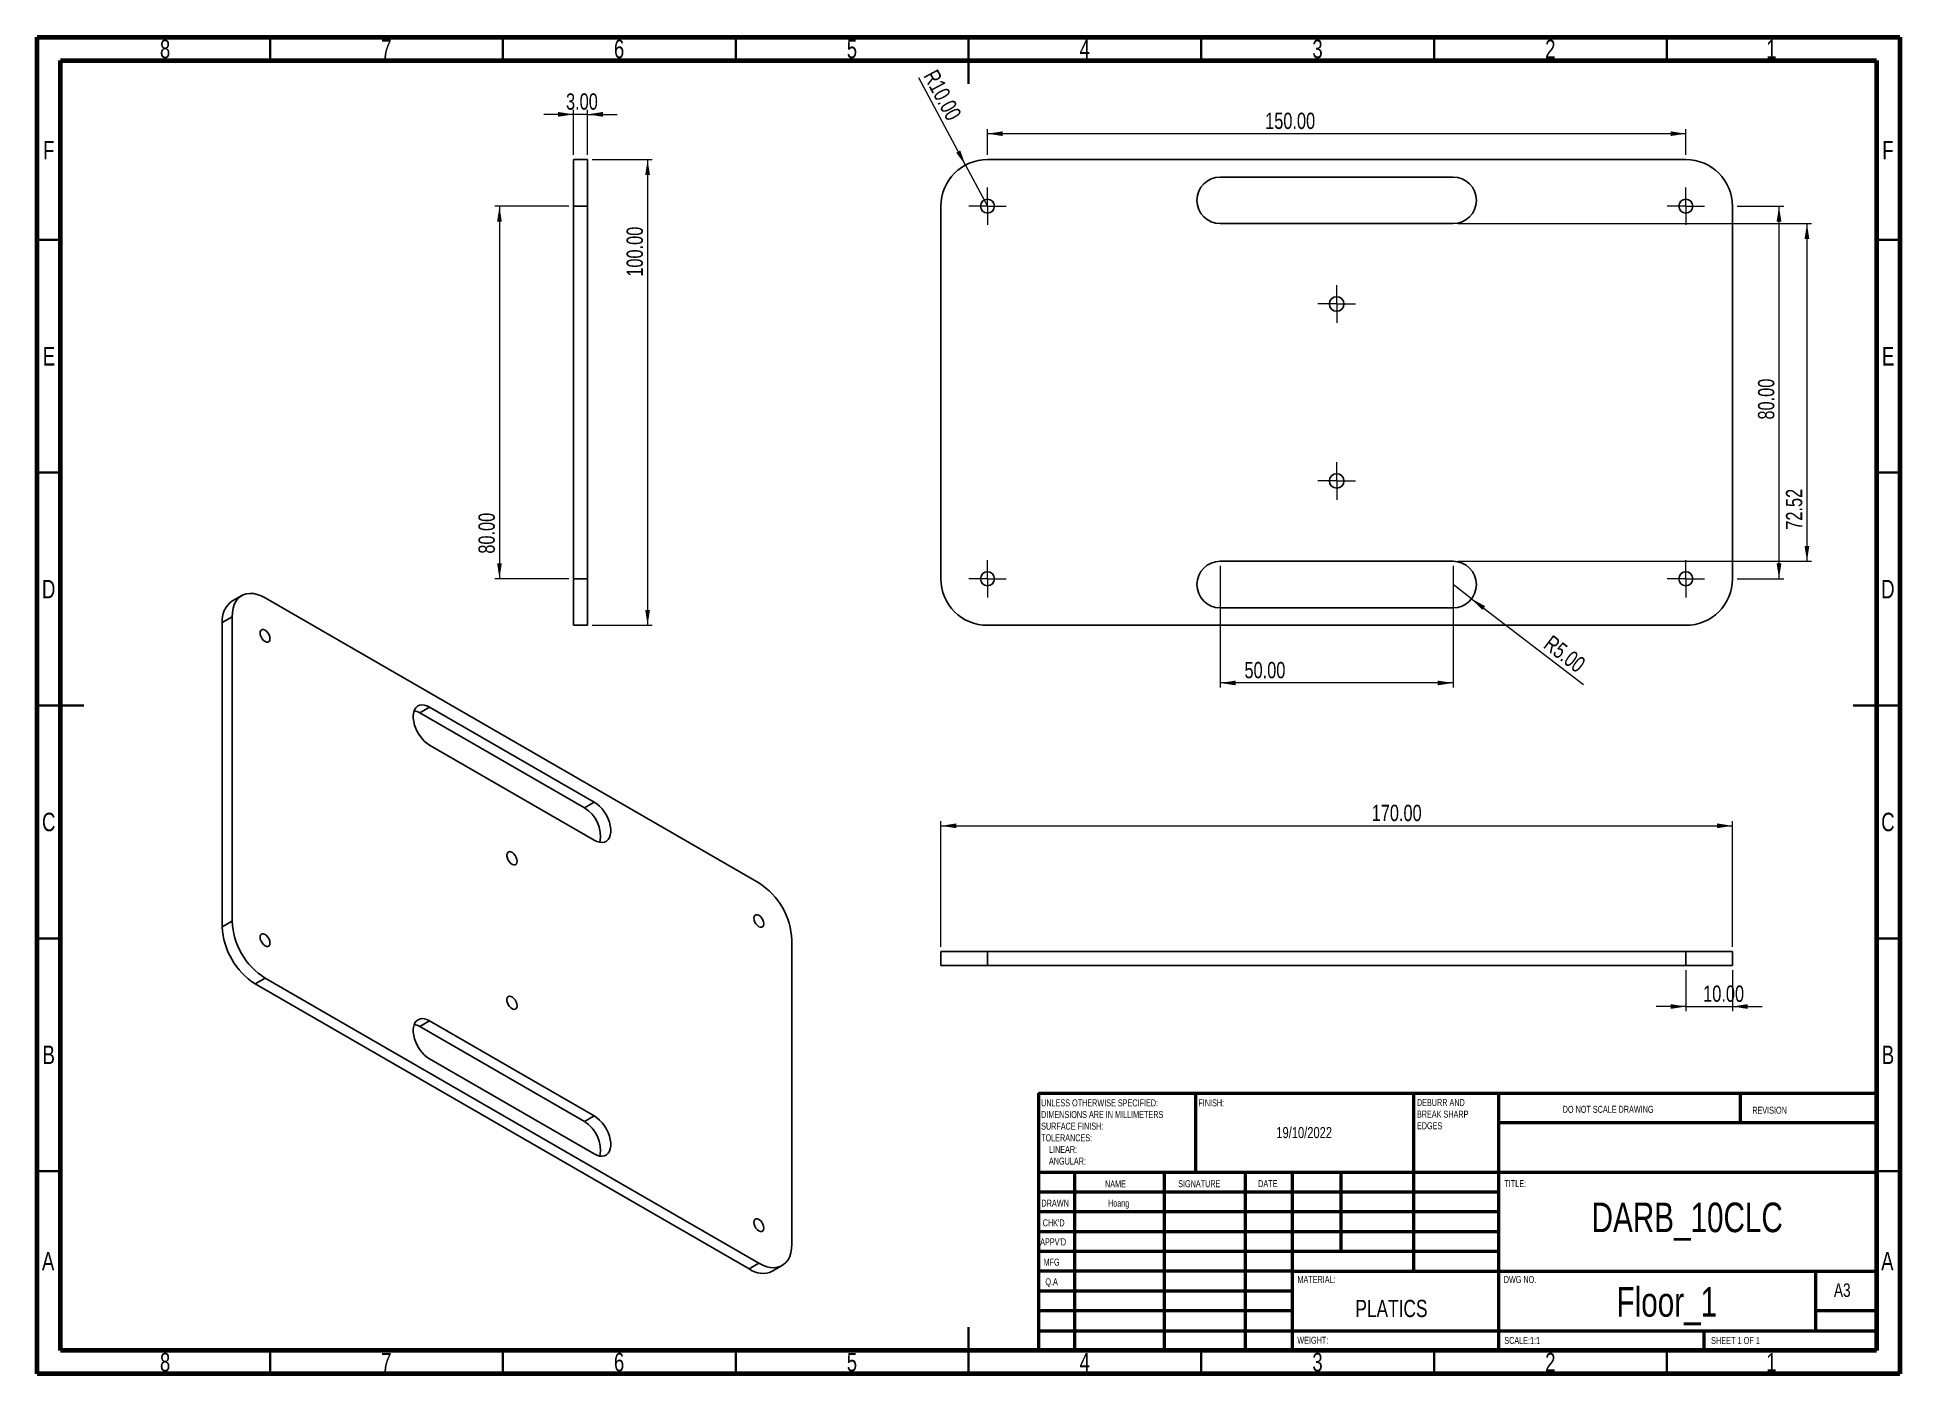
# Model space of a CAD drawing. Header units: millimetres. Extents: x 15 to 415, y 5 to 292.
import ezdxf

# ---------------------------------------------------------------- set-up
doc = ezdxf.new("R2010")
doc.units = ezdxf.units.MM
doc.styles.add('SLDTEXTSTYLE0', font='TXT', dxfattribs={"width": 0.75})
doc.styles.add('SLDTEXTSTYLE1', font='TXT', dxfattribs={"width": 0.686449})
doc.styles.add('SLDTEXTSTYLE2', font='TXT', dxfattribs={"width": 0.6875})
doc.dimstyles.new('SLDDIMSTYLE0', dxfattribs={"dimtxt": 3.5, "dimasz": 3.302, "dimexe": 0, "dimexo": 0.0625, "dimgap": 0.875, "dimtad": 1, "dimrnd": 1e-09, "dimzin": 4, "dimdsep": 46, "dimtxsty": 'SLDTEXTSTYLE0', "dimsah": 1, "dimcen": 0.09, "dimadec": 0, "dimazin": 1, "dimtfac": 1, "dimtofl": 0, "dimtmove": 0, "dimatfit": 3, "dimfxl": 1, "dimfrac": 2, "dimtolj": 1, "dimtzin": 12, "dimarcsym": 0})
doc.dimstyles.new('SLDDIMSTYLE1', dxfattribs={"dimtxt": 3.5, "dimasz": 3.302, "dimexe": 0, "dimexo": 0.0625, "dimgap": 0.875, "dimtad": 1, "dimrnd": 1e-09, "dimzin": 4, "dimdsep": 46, "dimtxsty": 'SLDTEXTSTYLE0', "dimsah": 1, "dimcen": 0, "dimadec": 0, "dimazin": 1, "dimtfac": 1, "dimtofl": 0, "dimtmove": 0, "dimatfit": 3, "dimfxl": 1, "dimfrac": 2, "dimtolj": 1, "dimtzin": 12, "dimarcsym": 0})
doc.dimstyles.new('SLDDIMSTYLE2', dxfattribs={"dimtxt": 3.5, "dimasz": 3.302, "dimexe": 0, "dimexo": 0.0625, "dimgap": 0.875, "dimtad": 1, "dimrnd": 1e-09, "dimzin": 12, "dimdsep": 46, "dimtxsty": 'SLDTEXTSTYLE0', "dimsah": 1, "dimcen": 0.09, "dimadec": 0, "dimazin": 3, "dimtfac": 1, "dimtofl": 0, "dimtmove": 0, "dimatfit": 3, "dimfxl": 1, "dimfrac": 2, "dimtolj": 1, "dimtzin": 12, "dimarcsym": 0})
doc.dimstyles.new('SLDDIMSTYLE3', dxfattribs={"dimtxt": 3.5, "dimasz": 3.302, "dimexe": 0, "dimexo": 0.0625, "dimgap": 0.875, "dimtad": 1, "dimrnd": 1e-09, "dimzin": 4, "dimdsep": 46, "dimtxsty": 'SLDTEXTSTYLE0', "dimsah": 1, "dimcen": 0.09, "dimadec": 0, "dimazin": 1, "dimtfac": 1, "dimtmove": 0, "dimatfit": 0, "dimfxl": 1, "dimfrac": 2, "dimtolj": 1, "dimtzin": 12, "dimarcsym": 0})

msp = doc.modelspace()

# ---------------------------------------------------------------- texts
at = {"color": 7, "linetype": 'Continuous', "lineweight": 0}
for s, insert, char_height, attachment_point, style in [('8', (42.46, 291.474), 3.969, 2, 'SLDTEXTSTYLE0'), ('7', (89.96, 291.474), 3.969, 2, 'SLDTEXTSTYLE0'), ('6', (139.96, 291.474), 3.969, 2, 'SLDTEXTSTYLE0'), ('5', (189.96, 291.474), 3.969, 2, 'SLDTEXTSTYLE0'), ('4', (239.96, 291.474), 3.969, 2, 'SLDTEXTSTYLE0'), ('3', (289.96, 291.474), 3.969, 2, 'SLDTEXTSTYLE0'), ('2', (339.96, 291.474), 3.969, 2, 'SLDTEXTSTYLE0'), ('1', (387.46, 291.474), 3.969, 2, 'SLDTEXTSTYLE0'), ('F', (17.458, 269.724), 3.969, 2, 'SLDTEXTSTYLE0'), ('F', (412.458, 269.724), 3.969, 2, 'SLDTEXTSTYLE0'), ('E', (17.508, 225.474), 3.969, 2, 'SLDTEXTSTYLE0'), ('E', (412.508, 225.474), 3.969, 2, 'SLDTEXTSTYLE0'), ('D', (17.453, 175.474), 3.969, 2, 'SLDTEXTSTYLE0'), ('D', (412.453, 175.474), 3.969, 2, 'SLDTEXTSTYLE0'), ('C', (17.459, 125.474), 3.969, 2, 'SLDTEXTSTYLE0'), ('C', (412.459, 125.474), 3.969, 2, 'SLDTEXTSTYLE0'), ('B', (17.471, 75.474), 3.969, 2, 'SLDTEXTSTYLE0'), ('B', (412.471, 75.474), 3.969, 2, 'SLDTEXTSTYLE0'), ('FINISH:', (264.371, 63.919), 1.5, 1, 'SLDTEXTSTYLE0'), ('DO NOT SCALE DRAWING', (342.615, 62.533), 1.5, 1, 'SLDTEXTSTYLE0'), ('REVISION', (383.328, 62.335), 1.5, 1, 'SLDTEXTSTYLE0'), ('19/10/2022', (287.092, 57.981), 2.3813, 2, 'SLDTEXTSTYLE0'), ('NAME', (244.322, 46.501), 1.5, 1, 'SLDTEXTSTYLE0'), ('SIGNATURE', (260.034, 46.562), 1.5, 1, 'SLDTEXTSTYLE0'), ('DATE', (277.215, 46.576), 1.5, 1, 'SLDTEXTSTYLE0'), ('TITLE:', (330.09, 46.576), 1.5, 1, 'SLDTEXTSTYLE0'), ('DRAWN', (230.643, 42.385), 1.5, 1, 'SLDTEXTSTYLE1'), ('Hoang', (247.241, 42.383), 1.4986, 2, 'SLDTEXTSTYLE0'), ('DARB_10CLC', (369.357, 41.754), 6.35, 2, 'SLDTEXTSTYLE0'), ("CHK'D", (230.939, 38.162), 1.5, 1, 'SLDTEXTSTYLE0'), ("APPV'D", (230.402, 34.066), 1.5, 1, 'SLDTEXTSTYLE0'), ('A', (17.34, 31.168), 3.969, 2, 'SLDTEXTSTYLE0'), ('MFG', (231.124, 29.716), 1.5, 1, 'SLDTEXTSTYLE0'), ('A', (412.34, 31.168), 3.969, 2, 'SLDTEXTSTYLE0'), ('Q.A', (231.509, 25.505), 1.5, 1, 'SLDTEXTSTYLE0'), ('MATERIAL:', (285.646, 25.986), 1.5, 1, 'SLDTEXTSTYLE0'), ('DWG NO.', (329.953, 25.986), 1.5, 1, 'SLDTEXTSTYLE0'), ('A3', (400.871, 24.406), 2.9104, 1, 'SLDTEXTSTYLE0'), ('PLATICS', (305.832, 20.869), 3.7042, 2, 'SLDTEXTSTYLE0'), ('Floor_1', (364.976, 23.607), 6.35, 2, 'SLDTEXTSTYLE0'), ('WEIGHT:', (285.618, 12.949), 1.4986, 1, 'SLDTEXTSTYLE0'), ('SCALE:1:1', (330.074, 12.9), 1.5, 1, 'SLDTEXTSTYLE0'), ('SHEET 1 OF 1', (374.478, 12.9), 1.5, 1, 'SLDTEXTSTYLE2'), ('8', (42.46, 9.474), 3.969, 2, 'SLDTEXTSTYLE0'), ('7', (89.96, 9.474), 3.969, 2, 'SLDTEXTSTYLE0'), ('6', (139.96, 9.474), 3.969, 2, 'SLDTEXTSTYLE0'), ('5', (189.96, 9.474), 3.969, 2, 'SLDTEXTSTYLE0'), ('4', (239.96, 9.474), 3.969, 2, 'SLDTEXTSTYLE0'), ('3', (289.96, 9.474), 3.969, 2, 'SLDTEXTSTYLE0'), ('2', (339.96, 9.474), 3.969, 2, 'SLDTEXTSTYLE0'), ('1', (387.46, 9.474), 3.969, 2, 'SLDTEXTSTYLE0')]:
    msp.add_mtext(s, dxfattribs=dict(at, insert=insert, char_height=char_height, attachment_point=attachment_point, style=style))

# ---------------------------------------------------------------- blocks, each defined once
blk = doc.blocks.new('SW_NOTE_0')
at = {"color": 0, "linetype": 'Continuous', "lineweight": 0, "char_height": 1.5, "attachment_point": 1, "style": 'SLDTEXTSTYLE0'}
for s, insert in [('UNLESS OTHERWISE SPECIFIED:', (0, 1.93)), ('SURFACE FINISH:', (0, -3.07)), ('DIMENSIONS ARE IN MILLIMETERS', (0, -0.57)), ('TOLERANCES:', (0, -5.57)), ('ANGULAR:', (1.69, -10.57)), ('LINEAR:', (1.69, -8.07))]:
    blk.add_mtext(s, dxfattribs=dict(at, insert=insert))
blk = doc.blocks.new('SW_NOTE_0_1')
at = {"color": 0, "linetype": 'Continuous', "lineweight": 0, "char_height": 1.5, "attachment_point": 1, "style": 'SLDTEXTSTYLE0'}
for s, insert in [('DEBURR AND', (0, 1.93)), ('BREAK SHARP', (0, -0.57)), ('EDGES', (0, -3.07))]:
    blk.add_mtext(s, dxfattribs=dict(at, insert=insert))
blk = doc.blocks.new('_D')
at = {"color": 7, "linetype": 'Continuous', "lineweight": 0}
for p, q in [((219.07, 266.72), (219.07, 272.29)), ((369.07, 266.72), (369.07, 272.29)), ((369.07, 271.29), (219.07, 271.29))]:
    blk.add_line(p, q, dxfattribs=at)
at = {"color": 7, "linetype": 'Continuous', "lineweight": 18}
for points in [[(219.07, 271.29), (222.37, 270.78), (222.37, 271.8)], [(369.07, 271.29), (365.77, 271.8), (365.77, 270.78)]]:
    blk.add_solid(points, dxfattribs=at)
at = {"color": 7, "linetype": 'Continuous', "lineweight": 18, "insert": (278.71, 275.8), "char_height": 3.5, "attachment_point": 1, "style": 'SLDTEXTSTYLE0'}
blk.add_mtext('150.00', dxfattribs=at)
blk = doc.blocks.new('_D_1')
at = {"color": 7, "linetype": 'Continuous', "lineweight": 0}
for p, q in [((380.07, 255.72), (390.07, 255.72)), ((389.07, 175.72), (389.07, 255.72)), ((380.07, 175.72), (390.07, 175.72))]:
    blk.add_line(p, q, dxfattribs=at)
at = {"color": 7, "linetype": 'Continuous', "lineweight": 18}
for points in [[(389.07, 255.72), (388.56, 252.42), (389.58, 252.42)], [(389.07, 175.72), (389.58, 179.02), (388.56, 179.02)]]:
    blk.add_solid(points, dxfattribs=at)
at = {"color": 7, "linetype": 'Continuous', "lineweight": 18, "insert": (384.56, 209.9), "char_height": 3.5, "attachment_point": 1, "rotation": 90, "style": 'SLDTEXTSTYLE0'}
blk.add_mtext('80.00', dxfattribs=at)
blk = doc.blocks.new('_D_2')
at = {"color": 7, "linetype": 'Continuous', "lineweight": 0}
for p, q in [((269.07, 178.46), (269.07, 152.34)), ((319.07, 178.46), (319.07, 152.34)), ((319.07, 153.34), (269.07, 153.34))]:
    blk.add_line(p, q, dxfattribs=at)
at = {"color": 7, "linetype": 'Continuous', "lineweight": 18}
for points in [[(269.07, 153.34), (272.37, 152.83), (272.37, 153.85)], [(319.07, 153.34), (315.77, 153.85), (315.77, 152.83)]]:
    blk.add_solid(points, dxfattribs=at)
at = {"color": 7, "linetype": 'Continuous', "lineweight": 18, "insert": (274.27, 157.85), "char_height": 3.5, "attachment_point": 1, "style": 'SLDTEXTSTYLE0'}
blk.add_mtext('50.00', dxfattribs=at)
blk = doc.blocks.new('_D_3')
at = {"color": 7, "linetype": 'Continuous', "lineweight": 0}
for q in [(319.07, 174.46), (347.09, 153.04)]:
    blk.add_line((323.04, 171.43), q, dxfattribs=at)
at = {"color": 7, "linetype": 'Continuous', "lineweight": 18}
blk.add_solid([(323.04, 171.43), (325.36, 169.02), (325.97, 169.82)], dxfattribs=at)
at = {"color": 7, "linetype": 'Continuous', "lineweight": 18, "insert": (340.38, 163.83), "char_height": 3.5, "attachment_point": 1, "rotation": 322.59, "style": 'SLDTEXTSTYLE0'}
blk.add_mtext('R5.00', dxfattribs=at)
blk = doc.blocks.new('_D_4')
at = {"color": 7, "linetype": 'Continuous', "lineweight": 0}
for q in [(204.33, 283.27), (219.07, 255.72)]:
    blk.add_line((214.35, 264.54), q, dxfattribs=at)
at = {"color": 7, "linetype": 'Continuous', "lineweight": 18}
blk.add_solid([(214.35, 264.54), (213.24, 267.69), (212.35, 267.21)], dxfattribs=at)
at = {"color": 7, "linetype": 'Continuous', "lineweight": 18, "insert": (208.29, 285.39), "char_height": 3.5, "attachment_point": 1, "rotation": 298.1519, "style": 'SLDTEXTSTYLE0'}
blk.add_mtext('R10.00', dxfattribs=at)
blk = doc.blocks.new('_D_5')
at = {"color": 7, "linetype": 'Continuous', "lineweight": 0}
for p, q in [((320.07, 251.98), (396.07, 251.98)), ((395.07, 251.98), (395.07, 179.46)), ((320.07, 179.46), (396.07, 179.46))]:
    blk.add_line(p, q, dxfattribs=at)
at = {"color": 7, "linetype": 'Continuous', "lineweight": 18}
for points in [[(395.07, 251.98), (394.56, 248.68), (395.58, 248.68)], [(395.07, 179.46), (395.58, 182.76), (394.56, 182.76)]]:
    blk.add_solid(points, dxfattribs=at)
at = {"color": 7, "linetype": 'Continuous', "lineweight": 18, "insert": (390.56, 186.24), "char_height": 3.5, "attachment_point": 1, "rotation": 90, "style": 'SLDTEXTSTYLE0'}
blk.add_mtext('72.52', dxfattribs=at)
blk = doc.blocks.new('SW_CENTERMARKSYMBOL_0')
at = {"color": 0, "linetype": 'Continuous', "lineweight": 18}
for p, q in [((0, 2.5), (0, 4)), ((-2.5, 0), (-4, 0)), ((0, 0), (-2.5, 0)), ((0, 0), (0, 2.5)), ((0, 0), (0, -2.5)), ((0, 0), (2.5, 0)), ((2.5, 0), (4, 0)), ((0, -2.5), (0, -4))]:
    blk.add_line(p, q, dxfattribs=at)
blk = doc.blocks.new('SW_CENTERMARKSYMBOL_1')
at = {"color": 0, "linetype": 'Continuous', "lineweight": 18}
for p, q in [((0, 2.5), (0, 4)), ((-2.5, 0), (-4, 0)), ((0, 0), (-2.5, 0)), ((0, 0), (0, 2.5)), ((0, 0), (0, -2.5)), ((0, 0), (2.5, 0)), ((2.5, 0), (4, 0)), ((0, -2.5), (0, -4))]:
    blk.add_line(p, q, dxfattribs=at)
blk = doc.blocks.new('SW_CENTERMARKSYMBOL_2')
at = {"color": 0, "linetype": 'Continuous', "lineweight": 18}
for p, q in [((0, 2.5), (0, 4)), ((-2.5, 0), (-4, 0)), ((0, 0), (-2.5, 0)), ((0, 0), (0, 2.5)), ((0, 0), (0, -2.5)), ((0, 0), (2.5, 0)), ((2.5, 0), (4, 0)), ((0, -2.5), (0, -4))]:
    blk.add_line(p, q, dxfattribs=at)
blk = doc.blocks.new('SW_CENTERMARKSYMBOL_3')
at = {"color": 0, "linetype": 'Continuous', "lineweight": 18}
for p, q in [((0, 2.5), (0, 4)), ((-2.5, 0), (-4, 0)), ((0, 0), (-2.5, 0)), ((0, 0), (0, 2.5)), ((0, 0), (0, -2.5)), ((0, 0), (2.5, 0)), ((2.5, 0), (4, 0)), ((0, -2.5), (0, -4))]:
    blk.add_line(p, q, dxfattribs=at)
blk = doc.blocks.new('SW_CENTERMARKSYMBOL_4')
at = {"color": 0, "linetype": 'Continuous', "lineweight": 18}
for p, q in [((0, 2.5), (0, 4.06)), ((-2.5, 0), (-4.06, 0)), ((0, 0), (-2.5, 0)), ((0, 0), (0, 2.5)), ((0, 0), (0, -2.5)), ((0, 0), (2.5, 0)), ((2.5, 0), (4.06, 0)), ((0, -2.5), (0, -4.06))]:
    blk.add_line(p, q, dxfattribs=at)
blk = doc.blocks.new('SW_CENTERMARKSYMBOL_5')
at = {"color": 0, "linetype": 'Continuous', "lineweight": 18}
for p, q in [((0, 2.5), (0, 4.06)), ((-2.5, 0), (-4.06, 0)), ((0, 0), (-2.5, 0)), ((0, 0), (0, 2.5)), ((0, 0), (0, -2.5)), ((0, 0), (2.5, 0)), ((2.5, 0), (4.06, 0)), ((0, -2.5), (0, -4.06))]:
    blk.add_line(p, q, dxfattribs=at)
blk = doc.blocks.new('_D_6')
at = {"color": 7, "linetype": 'Continuous', "lineweight": 0}
for p, q in [((209.07, 96.69), (209.07, 123.66)), ((209.07, 122.66), (379.07, 122.66)), ((379.07, 96.69), (379.07, 123.66))]:
    blk.add_line(p, q, dxfattribs=at)
at = {"color": 7, "linetype": 'Continuous', "lineweight": 18}
for points in [[(209.07, 122.66), (212.37, 122.16), (212.37, 123.17)], [(379.07, 122.66), (375.77, 123.17), (375.77, 122.16)]]:
    blk.add_solid(points, dxfattribs=at)
at = {"color": 7, "linetype": 'Continuous', "lineweight": 18, "insert": (301.59, 127.18), "char_height": 3.5, "attachment_point": 1, "style": 'SLDTEXTSTYLE0'}
blk.add_mtext('170.00', dxfattribs=at)
blk = doc.blocks.new('_D_7')
at = {"color": 7, "linetype": 'Continuous', "lineweight": 0}
for p, q in [((369.07, 91.69), (369.07, 82.86)), ((379.07, 91.69), (379.07, 82.86)), ((369.07, 83.86), (362.72, 83.86)), ((369.07, 83.86), (379.07, 83.86)), ((379.07, 83.86), (385.42, 83.86))]:
    blk.add_line(p, q, dxfattribs=at)
at = {"color": 7, "linetype": 'Continuous', "lineweight": 18}
for points in [[(369.07, 83.86), (365.77, 84.37), (365.77, 83.35)], [(379.07, 83.86), (382.37, 83.35), (382.37, 84.37)]]:
    blk.add_solid(points, dxfattribs=at)
at = {"color": 7, "linetype": 'Continuous', "lineweight": 18, "insert": (372.78, 88.37), "char_height": 3.5, "attachment_point": 1, "style": 'SLDTEXTSTYLE0'}
blk.add_mtext('10.00', dxfattribs=at)
blk = doc.blocks.new('_D_8')
at = {"color": 7, "linetype": 'Continuous', "lineweight": 0}
for p, q in [((134.17, 265.72), (147.08, 265.72)), ((146.08, 265.72), (146.08, 165.72)), ((134.17, 165.72), (147.08, 165.72))]:
    blk.add_line(p, q, dxfattribs=at)
at = {"color": 7, "linetype": 'Continuous', "lineweight": 18}
for points in [[(146.08, 265.72), (145.58, 262.42), (146.59, 262.42)], [(146.08, 165.72), (146.59, 169.02), (145.58, 169.02)]]:
    blk.add_solid(points, dxfattribs=at)
at = {"color": 7, "linetype": 'Continuous', "lineweight": 18, "insert": (141.57, 240.58), "char_height": 3.5, "attachment_point": 1, "rotation": 90, "style": 'SLDTEXTSTYLE0'}
blk.add_mtext('100.00', dxfattribs=at)
blk = doc.blocks.new('_D_9')
at = {"color": 7, "linetype": 'Continuous', "lineweight": 0}
for p, q in [((130.17, 266.72), (130.17, 276.44)), ((133.17, 266.72), (133.17, 276.44)), ((130.17, 275.44), (123.82, 275.44)), ((133.17, 275.44), (130.17, 275.44)), ((133.17, 275.44), (139.52, 275.44))]:
    blk.add_line(p, q, dxfattribs=at)
at = {"color": 7, "linetype": 'Continuous', "lineweight": 18}
for points in [[(130.17, 275.44), (126.86, 275.95), (126.86, 274.93)], [(133.17, 275.44), (136.47, 274.93), (136.47, 275.95)]]:
    blk.add_solid(points, dxfattribs=at)
at = {"color": 7, "linetype": 'Continuous', "lineweight": 18, "insert": (128.56, 279.95), "char_height": 3.5, "attachment_point": 1, "style": 'SLDTEXTSTYLE0'}
blk.add_mtext('3.00', dxfattribs=at)
blk = doc.blocks.new('_D_10')
at = {"color": 7, "linetype": 'Continuous', "lineweight": 0}
for p, q in [((129.17, 255.72), (113.27, 255.72)), ((114.27, 255.72), (114.27, 175.72)), ((129.17, 175.72), (113.27, 175.72))]:
    blk.add_line(p, q, dxfattribs=at)
at = {"color": 7, "linetype": 'Continuous', "lineweight": 18}
for points in [[(114.27, 255.72), (113.76, 252.42), (114.77, 252.42)], [(114.27, 175.72), (114.77, 179.02), (113.76, 179.02)]]:
    blk.add_solid(points, dxfattribs=at)
at = {"color": 7, "linetype": 'Continuous', "lineweight": 18, "insert": (109.75, 181.1), "char_height": 3.5, "attachment_point": 1, "rotation": 90, "style": 'SLDTEXTSTYLE0'}
blk.add_mtext('80.00', dxfattribs=at)

# ---------------------------------------------------------------- dimensions: what is measured, and where the dimension line sits
at = {"color": 7, "linetype": 'Continuous', "lineweight": 18}
for center, mpoint, picture, middle in [((219.07, 255.72), (214.352, 264.537), '_D_4', (207.67, 277.025)), ((319.07, 174.463), (323.042, 171.425), '_D_3', (342.469, 156.566))]:
    dim = msp.add_radius_dim(center=center, mpoint=mpoint, dimstyle='SLDDIMSTYLE1', dxfattribs=at)
    dim.commit()
    dim.dimension.update_dxf_attribs({"geometry": picture, "text_midpoint": middle, "dimtype": 164})
for base, p1, p2, dimstyle, picture, middle in [((130.166, 275.439), (133.166, 265.72), (130.166, 265.72), 'SLDDIMSTYLE3', '_D_9', (133.091, 275.439)), ((219.07, 271.289), (369.07, 265.72), (219.07, 265.72), 'SLDDIMSTYLE0', '_D', (285.825, 271.289)), ((269.07, 153.34), (319.07, 179.463), (269.07, 179.463), 'SLDDIMSTYLE0', '_D_2', (280.088, 153.34)), ((379.07, 122.664), (209.07, 95.686), (379.07, 95.686), 'SLDDIMSTYLE0', '_D_6', (308.702, 122.664)), ((379.07, 83.857), (369.07, 92.686), (379.07, 92.686), 'SLDDIMSTYLE3', '_D_7', (378.603, 83.857))]:
    dim = msp.add_linear_dim(base=base, p1=p1, p2=p2, dimstyle=dimstyle, dxfattribs=at)
    dim.commit()
    dim.dimension.update_dxf_attribs({"geometry": picture, "text_midpoint": middle, "dimtype": 160})
for base, p1, p2, dimstyle, picture, middle in [((146.084, 165.72), (133.166, 265.72), (133.166, 165.72), 'SLDDIMSTYLE0', '_D_8', (146.084, 247.69)), ((114.267, 175.72), (130.166, 255.72), (130.166, 175.72), 'SLDDIMSTYLE0', '_D_10', (114.267, 186.916)), ((389.07, 255.72), (379.07, 175.72), (379.07, 255.72), 'SLDDIMSTYLE0', '_D_1', (389.07, 215.72)), ((395.0703, 179.4626), (319.0703, 251.9782), (319.0703, 179.4626), 'SLDDIMSTYLE2', '_D_5', (395.0703, 192.0562))]:
    dim = msp.add_linear_dim(base=base, p1=p1, p2=p2, angle=90, dimstyle=dimstyle, dxfattribs=at)
    dim.commit()
    dim.dimension.update_dxf_attribs({"geometry": picture, "text_midpoint": middle, "dimtype": 160})

# ---------------------------------------------------------------- linework, layer by layer
at = {"color": 7, "linetype": 'Continuous', "lineweight": 70}
for p, q in [((15, 5), (15, 292)), ((15, 292), (415, 292)), ((415, 292), (415, 5)), ((20, 10), (20, 287)), ((20, 287), (410, 287)), ((410, 287), (410, 10)), ((410, 10), (20, 10)), ((415, 5), (15, 5))]:
    msp.add_line(p, q, dxfattribs=at)
at = {"color": 7, "linetype": 'Continuous', "lineweight": 35}
for p, q in [((65, 287), (65, 292)), ((115, 287), (115, 292)), ((165, 287), (165, 292)), ((215, 292), (215, 282)), ((215, 287), (215, 292)), ((265, 287), (265, 292)), ((315, 287), (315, 292)), ((365, 287), (365, 292)), ((20, 248.5), (15, 248.5)), ((410, 248.5), (415, 248.5)), ((20, 198.5), (15, 198.5)), ((410, 198.5), (415, 198.5)), ((15, 148.5), (25, 148.5)), ((20, 148.5), (15, 148.5)), ((415, 148.5), (405, 148.5)), ((410, 148.5), (415, 148.5)), ((20, 98.5), (15, 98.5)), ((410, 98.5), (415, 98.5)), ((20, 48.5), (15, 48.5)), ((410, 48.5), (415, 48.5)), ((215, 5), (215, 15)), ((65, 10), (65, 5)), ((115, 10), (115, 5)), ((165, 10), (165, 5)), ((215, 10), (215, 5)), ((265, 10), (265, 5)), ((315, 10), (315, 5)), ((365, 10), (365, 5))]:
    msp.add_line(p, q, dxfattribs=at)
at = {"color": 7, "linetype": 'Continuous', "lineweight": 25}
for p, q in [((133.166, 265.72), (130.166, 265.72)), ((130.166, 265.72), (130.166, 255.72)), ((133.166, 265.72), (133.166, 255.72)), ((369.07, 265.72), (219.07, 265.72)), ((319.07, 261.978), (269.07, 261.978)), ((133.166, 255.72), (130.166, 255.72)), ((130.166, 255.72), (130.166, 175.72)), ((133.166, 255.72), (133.166, 175.72)), ((209.07, 255.72), (209.07, 175.72)), ((379.07, 175.72), (379.07, 255.72)), ((269.07, 251.978), (319.07, 251.978)), ((319.07, 179.463), (269.07, 179.463)), ((58.919, 172.113), (56.798, 170.889)), ((133.166, 175.72), (130.166, 175.72)), ((130.166, 175.72), (130.166, 165.72)), ((133.166, 175.72), (133.166, 165.72)), ((169.985, 110.388), (63.919, 171.618)), ((269.07, 169.463), (319.07, 169.463)), ((56.848, 167.535), (54.727, 166.31)), ((54.727, 166.31), (54.727, 100.987)), ((56.848, 167.535), (56.848, 102.212)), ((133.166, 165.72), (130.166, 165.72)), ((219.07, 165.72), (369.07, 165.72)), ((99.274, 148.152), (97.153, 146.928)), ((134.63, 127.742), (99.274, 148.152)), ((132.508, 126.518), (97.153, 146.928)), ((99.274, 139.987), (134.63, 119.577)), ((134.63, 127.742), (132.508, 126.518)), ((56.848, 102.212), (54.727, 100.987)), ((177.056, 32.817), (177.056, 98.14)), ((209.07, 95.686), (209.07, 92.686)), ((209.07, 95.686), (219.07, 95.686)), ((209.07, 92.686), (219.07, 92.686)), ((219.07, 95.686), (219.07, 92.686)), ((219.07, 95.686), (369.07, 95.686)), ((219.07, 92.686), (369.07, 92.686)), ((369.07, 95.686), (369.07, 92.686)), ((369.07, 95.686), (379.07, 95.686)), ((369.07, 92.686), (379.07, 92.686)), ((379.07, 95.686), (379.07, 92.686)), ((63.919, 89.964), (61.798, 88.739)), ((61.798, 88.739), (167.864, 27.509)), ((63.919, 89.964), (169.985, 28.733)), ((99.274, 80.775), (97.153, 79.55)), ((134.63, 60.365), (99.274, 80.775)), ((132.508, 59.14), (97.153, 79.55)), ((99.274, 72.61), (134.63, 52.199)), ((134.63, 60.365), (132.508, 59.14)), ((169.985, 28.733), (167.864, 27.509)), ((172.863, 27.014), (174.985, 28.238))]:
    msp.add_line(p, q, dxfattribs=at)
at = {"color": 7, "linetype": 'Continuous', "lineweight": 50}
for p, q in [((230, 65.25), (410, 65.25)), ((230, 65.25), (230, 10)), ((263.8, 48.25), (263.8, 65.25)), ((310.6, 65.25), (310.6, 27)), ((328.8, 65.25), (328.8, 10)), ((380.8, 58.875), (380.8, 65.25)), ((410, 58.875), (328.8, 58.875)), ((410, 48.25), (230, 48.25)), ((237.8, 48.25), (237.8, 10)), ((256.991, 48.25), (256.991, 10)), ((274.399, 48.25), (274.399, 10)), ((284.6, 10), (284.6, 48.25)), ((295, 31.25), (295, 48.25)), ((328.8, 44), (230, 44)), ((328.8, 39.75), (230, 39.75)), ((328.8, 35.5), (230, 35.5)), ((328.8, 31.25), (230, 31.25)), ((284.6, 27), (230, 27)), ((284.6, 27), (410, 27)), ((397, 14.25), (397, 27)), ((284.6, 22.75), (230, 22.75)), ((284.6, 18.5), (230, 18.5)), ((410, 18.5), (397, 18.5)), ((230, 14.25), (410, 14.25)), ((373, 10), (373, 14.25))]:
    msp.add_line(p, q, dxfattribs=at)
at = {"color": 7, "linetype": 'Continuous', "lineweight": 25, "flags": 128}
for points in [[(63.919, 171.618), (63.067, 172.051), (62.227, 172.358), (61.412, 172.535), (60.633, 172.58), (59.902, 172.492), (59.23, 172.272), (58.626, 171.923), (58.1, 171.451), (57.658, 170.862), (57.308, 170.165), (57.053, 169.37), (56.9, 168.489), (56.848, 167.535)], [(64.98, 162.84), (64.928, 163.249), (64.777, 163.677), (64.543, 164.084), (64.247, 164.428), (63.919, 164.678), (63.591, 164.807), (63.296, 164.804), (63.061, 164.668), (62.91, 164.414), (62.858, 164.065), (62.91, 163.657), (63.061, 163.228), (63.296, 162.822), (63.591, 162.477), (63.919, 162.228), (64.247, 162.099), (64.543, 162.102), (64.777, 162.237), (64.928, 162.492), (64.98, 162.84)], [(99.274, 148.152), (98.692, 148.433), (98.126, 148.594), (97.592, 148.632), (97.103, 148.545), (96.673, 148.336), (96.315, 148.011), (96.037, 147.579), (95.847, 147.05), (95.751, 146.441), (95.751, 145.767), (95.847, 145.046), (96.037, 144.299), (96.315, 143.545), (96.673, 142.806), (97.103, 142.101), (97.592, 141.45), (98.126, 140.871), (98.692, 140.379), (99.274, 139.987)], [(134.63, 119.577), (135.212, 119.296), (135.778, 119.135), (136.312, 119.097), (136.801, 119.184), (137.231, 119.393), (137.59, 119.718), (137.867, 120.15), (138.057, 120.679), (138.153, 121.288), (138.153, 121.963), (138.057, 122.683), (137.867, 123.43), (137.59, 124.184), (137.231, 124.923), (136.801, 125.628), (136.312, 126.279), (135.778, 126.858), (135.212, 127.351), (134.63, 127.742)], [(118.055, 115.053), (118.006, 115.457), (117.863, 115.882), (117.64, 116.289), (117.355, 116.643), (117.035, 116.913), (116.707, 117.074), (116.401, 117.112), (116.143, 117.023), (115.958, 116.817), (115.861, 116.51), (115.861, 116.13), (115.958, 115.711), (116.143, 115.291), (116.401, 114.905), (116.707, 114.59), (117.035, 114.372), (117.355, 114.272), (117.64, 114.297), (117.863, 114.446), (118.006, 114.706), (118.055, 115.053)], [(171.046, 101.61), (170.994, 102.018), (170.843, 102.447), (170.609, 102.853), (170.313, 103.198), (169.985, 103.447), (169.657, 103.576), (169.362, 103.573), (169.127, 103.437), (168.976, 103.183), (168.924, 102.834), (168.976, 102.426), (169.127, 101.998), (169.362, 101.591), (169.657, 101.247), (169.985, 100.997), (170.313, 100.868), (170.609, 100.871), (170.843, 101.007), (170.994, 101.261), (171.046, 101.61)], [(64.98, 97.517), (64.928, 97.926), (64.777, 98.354), (64.543, 98.761), (64.247, 99.105), (63.919, 99.354), (63.591, 99.484), (63.296, 99.48), (63.061, 99.345), (62.91, 99.09), (62.858, 98.742), (62.91, 98.333), (63.061, 97.905), (63.296, 97.499), (63.591, 97.154), (63.919, 96.905), (64.247, 96.775), (64.543, 96.779), (64.777, 96.914), (64.928, 97.169), (64.98, 97.517)], [(118.055, 84.025), (118.006, 84.429), (117.863, 84.853), (117.64, 85.26), (117.355, 85.615), (117.035, 85.884), (116.707, 86.045), (116.401, 86.083), (116.143, 85.995), (115.958, 85.788), (115.861, 85.481), (115.861, 85.101), (115.958, 84.683), (116.143, 84.262), (116.401, 83.877), (116.707, 83.561), (117.035, 83.344), (117.355, 83.243), (117.64, 83.269), (117.863, 83.418), (118.006, 83.678), (118.055, 84.025)], [(99.274, 80.775), (98.692, 81.055), (98.126, 81.216), (97.592, 81.254), (97.103, 81.168), (96.673, 80.959), (96.315, 80.634), (96.037, 80.201), (95.847, 79.673), (95.751, 79.063), (95.751, 78.389), (95.847, 77.669), (96.037, 76.921), (96.315, 76.168), (96.673, 75.429), (97.103, 74.724), (97.592, 74.073), (98.126, 73.493), (98.692, 73.001), (99.274, 72.61)], [(134.63, 52.199), (135.212, 51.919), (135.778, 51.758), (136.312, 51.72), (136.801, 51.807), (137.231, 52.015), (137.59, 52.34), (137.867, 52.773), (138.057, 53.301), (138.153, 53.911), (138.153, 54.585), (138.057, 55.306), (137.867, 56.053), (137.59, 56.806), (137.231, 57.546), (136.801, 58.25), (136.312, 58.901), (135.778, 59.481), (135.212, 59.973), (134.63, 60.365)], [(171.046, 36.287), (170.994, 36.695), (170.843, 37.123), (170.609, 37.53), (170.313, 37.875), (169.985, 38.124), (169.657, 38.253), (169.362, 38.25), (169.127, 38.114), (168.976, 37.86), (168.924, 37.511), (168.976, 37.103), (169.127, 36.674), (169.362, 36.268), (169.657, 35.923), (169.985, 35.674), (170.313, 35.545), (170.609, 35.548), (170.843, 35.684), (170.994, 35.938), (171.046, 36.287)], [(169.985, 28.733), (170.837, 28.301), (171.677, 27.994), (172.493, 27.817), (173.271, 27.772), (174.002, 27.86), (174.674, 28.08), (175.278, 28.429), (175.804, 28.901), (176.246, 29.49), (176.597, 30.187), (176.851, 30.981), (177.005, 31.862), (177.056, 32.817)]]:
    msp.add_lwpolyline(points, dxfattribs=at)
at = {"color": 7, "linetype": 'Continuous', "lineweight": 25}
for centre, radius in [((219.07, 255.72), 1.5), ((369.07, 255.72), 1.5), ((294.07, 234.72), 1.56), ((294.07, 196.72), 1.56), ((219.07, 175.72), 1.5), ((369.07, 175.72), 1.5)]:
    msp.add_circle(centre, radius, dxfattribs=at)
for centre, radius, start, end in [((219.07, 255.72), 10, 90, 180), ((369.07, 255.72), 10, 0, 90), ((269.07, 256.978), 5, 90, 270), ((319.07, 256.978), 5, 270, 90), ((269.07, 174.463), 5, 90, 270), ((319.07, 174.463), 5, 270, 90), ((219.07, 175.72), 10, 180, 270), ((369.07, 175.72), 10, 270, 0), ((59.823, 166.762), 5.116, 126.24035, 185.07184), ((95.375, 144.013), 3.415, 58.61168, 80.29844), ((128.952, 120.474), 7.012, 348.91186, 59.51928), ((161.747, 97.466), 15.324, 2.52009, 57.47991), ((70.036, 101.661), 15.324, 182.52009, 237.47991), ((72.157, 102.885), 15.324, 182.52009, 237.47991), ((95.375, 76.635), 3.415, 58.61168, 80.29844), ((128.952, 53.097), 7.012, 348.91186, 59.51928), ((170.772, 31.389), 4.849, 233.1466, 295.54294)]:
    msp.add_arc(centre, radius, start, end, dxfattribs=at)

# ---------------------------------------------------------------- block references
at = {"color": 7, "linetype": 'Continuous', "lineweight": 0}
for name, p in [('SW_CENTERMARKSYMBOL_1', (219.07, 255.72)), ('SW_CENTERMARKSYMBOL_0', (369.07, 255.72)), ('SW_CENTERMARKSYMBOL_4', (294.07, 234.72)), ('SW_CENTERMARKSYMBOL_5', (294.07, 196.72)), ('SW_CENTERMARKSYMBOL_2', (219.07, 175.72)), ('SW_CENTERMARKSYMBOL_3', (369.07, 175.72)), ('SW_NOTE_0_1', (311.309, 62.069)), ('SW_NOTE_0', (230.594, 61.987))]:
    msp.add_blockref(name, p, dxfattribs=at)

msp.set_redraw_order([(e.dxf.handle, doc.entitydb.next_handle()) for e in msp.query("TEXT MTEXT ATTDEF DIMENSION ARC_DIMENSION")])  # texts and dimensions are drawn at this point

doc.saveas('drawing.dxf')
